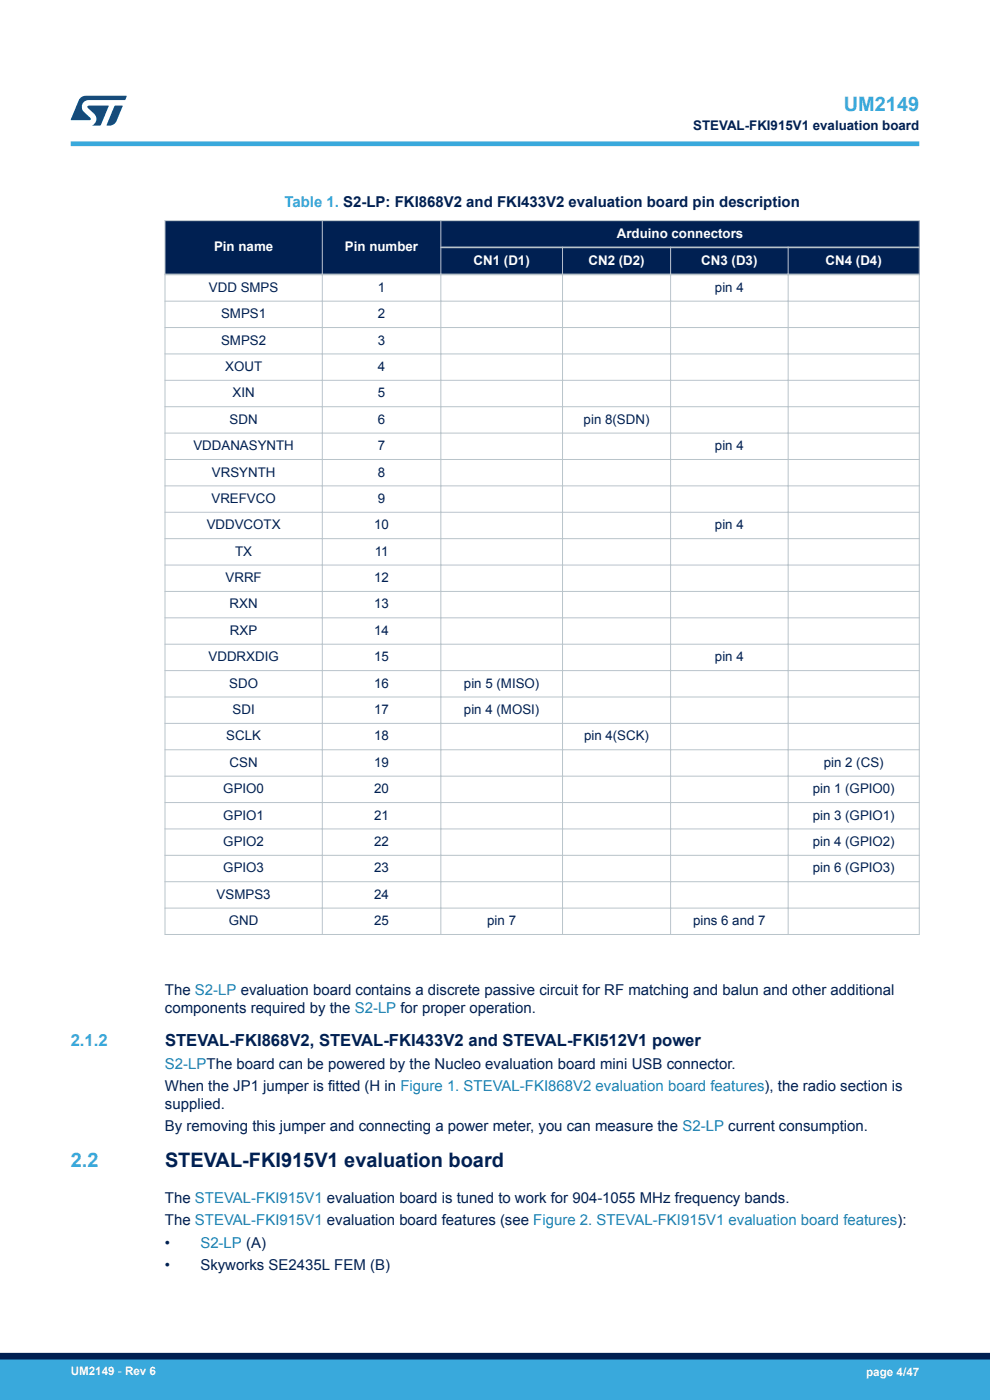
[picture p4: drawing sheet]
<svg xmlns="http://www.w3.org/2000/svg" width="210mm" height="297mm" viewBox="0 0 210 297" stroke-linecap="round" stroke-linejoin="round" font-family="sans-serif">
<defs><g id="words">
<g font-size="4.2" fill="#39a9dc">
<text x="179" y="23.5">UM2149</text>
<text x="15" y="247.5">2.2</text>
</g>
<text font-size="4.2" fill="#002052" x="35" y="247.5">STEVAL-FKI915V1 evaluation board</text>
<text font-size="3.5" fill="#39a9dc" x="15" y="221.8">2.1.2</text>
<text font-size="3.5" fill="#002052" x="35" y="221.8">STEVAL-FKI868V2, STEVAL-FKI433V2 and STEVAL-FKI512V1 power</text>
<text font-size="3.2" fill="#39a9dc" x="60.3" y="43.8">Table 1. S2-LP: FKI868V2 and FKI433V2 evaluation board pin description</text>
<g font-size="3.2" fill="#002052">
<text x="35" y="211.1">The S2-LP evaluation board contains a discrete passive circuit for RF matching and balun and other additional</text>
<text x="35" y="214.9">components required by the S2-LP for proper operation.</text>
<text x="35" y="231.4">When the JP1 jumper is fitted (H in Figure 1. STEVAL-FKI868V2 evaluation board features), the radio section is</text>
<text x="35" y="235.2">supplied.</text>
<text x="35" y="240">By removing this jumper and connecting a power meter, you can measure the S2-LP current consumption.</text>
<text x="35" y="255.2">The STEVAL-FKI915V1 evaluation board is tuned to work for 904-1055 MHz frequency bands.</text>
<text x="35" y="260">The STEVAL-FKI915V1 evaluation board features (see Figure 2. STEVAL-FKI915V1 evaluation board features):</text>
<text x="35" y="264.7">•</text>
<text x="35" y="269.4">•</text>
<text x="42.5" y="269.4">Skyworks SE2435L FEM (B)</text>
</g>
<g font-size="3.2" fill="#1f81af">
<text x="35" y="226.7">S2-LPThe board can be powered by the Nucleo evaluation board mini USB connector.</text>
<text x="42.5" y="264.7">S2-LP (A)</text>
</g>
<g font-size="2.8" fill="#002052">
<text x="147.1" y="27.5">STEVAL-FKI915V1 evaluation board</text>
<text x="44.3" y="61.9">VDD SMPS</text>
<text x="80.2" y="61.9">1</text>
<text x="151.7" y="61.9">pin 4</text>
<text x="46.9" y="67.5">SMPS1</text>
<text x="80.2" y="67.5">2</text>
<text x="46.9" y="73.1">SMPS2</text>
<text x="80.2" y="73.1">3</text>
<text x="47.8" y="78.7">XOUT</text>
<text x="80.2" y="78.7">4</text>
<text x="48.7" y="89.9">SDN</text>
<text x="49.3" y="84.3">XIN</text>
<text x="80.2" y="84.3">5</text>
<text x="80.2" y="89.9">6</text>
<text x="123.8" y="89.9">pin 8(SDN)</text>
<text x="41" y="95.5">VDDANASYNTH</text>
<text x="80.2" y="95.5">7</text>
<text x="151.7" y="95.5">pin 4</text>
<text x="44.9" y="101.1">VRSYNTH</text>
<text x="80.2" y="101.1">8</text>
<text x="44.9" y="106.7">VREFVCO</text>
<text x="80.2" y="106.7">9</text>
<text x="43.8" y="112.3">VDDVCOTX</text>
<text x="79.4" y="112.3">10</text>
<text x="151.7" y="112.3">pin 4</text>
<text x="49.9" y="117.9">TX</text>
<text x="79.5" y="117.9">11</text>
<text x="47.8" y="123.5">VRRF</text>
<text x="79.4" y="123.5">12</text>
<text x="48.7" y="129.1">RXN</text>
<text x="79.4" y="129.1">13</text>
<text x="48.8" y="134.7">RXP</text>
<text x="79.4" y="134.7">14</text>
<text x="44.2" y="140.3">VDDRXDIG</text>
<text x="79.4" y="140.3">15</text>
<text x="151.7" y="140.3">pin 4</text>
<text x="48.6" y="145.9">SDO</text>
<text x="79.4" y="145.9">16</text>
<text x="98.4" y="145.9">pin 5 (MISO)</text>
<text x="49.3" y="151.5">SDI</text>
<text x="79.4" y="151.5">17</text>
<text x="98.4" y="151.5">pin 4 (MOSI)</text>
<text x="48" y="157.1">SCLK</text>
<text x="79.4" y="157.1">18</text>
<text x="123.9" y="157.1">pin 4(SCK)</text>
<text x="48.7" y="162.7">CSN</text>
<text x="79.4" y="162.7">19</text>
<text x="174.7" y="162.7">pin 2 (CS)</text>
<text x="47.4" y="168.3">GPIO0</text>
<text x="47.4" y="173.9">GPIO1</text>
<text x="79.4" y="168.3">20</text>
<text x="79.4" y="173.9">21</text>
<text x="172.4" y="168.3">pin 1 (GPIO0)</text>
<text x="172.4" y="173.9">pin 3 (GPIO1)</text>
<text x="47.4" y="179.5">GPIO2</text>
<text x="79.4" y="179.5">22</text>
<text x="172.4" y="179.5">pin 4 (GPIO2)</text>
<text x="47.4" y="185.1">GPIO3</text>
<text x="79.4" y="185.1">23</text>
<text x="172.4" y="185.1">pin 6 (GPIO3)</text>
<text x="46" y="190.7">VSMPS3</text>
<text x="79.4" y="190.7">24</text>
<text x="48.5" y="196.3">GND</text>
<text x="79.4" y="196.3">25</text>
<text x="103.4" y="196.3">pin 7</text>
<text x="147" y="196.3">pins 6 and 7</text>
</g>
<g font-size="2.8" fill="#fff">
<text x="45.4" y="53.3">Pin name</text>
<text x="73.2" y="53.3">Pin number</text>
<text x="130.8" y="50.4">Arduino connectors</text>
<text x="100.5" y="56.2">CN1 (D1)</text>
<text x="124.8" y="56.2">CN2 (D2)</text>
<text x="148.8" y="56.2">CN3 (D3)</text>
<text x="175.1" y="56.2">CN4 (D4)</text>
</g>
<g font-size="2.5" fill="#fff">
<text x="15" y="291.6">UM2149 - Rev 6</text>
<text x="183.7" y="291.9">page 4/47</text>
</g>
</g></defs>
<g fill="#002052">
<path d="M35 46.8h160v11.4h-160z" fill-rule="evenodd"/>
<path d="M35 46.8h160v5.7h-160z" fill-rule="evenodd"/>
<path d="M35 52.5h160v5.7h-160z" fill-rule="evenodd"/>
<path d="M35.1 46.9h33.2v11.1h-33.2z" fill-rule="evenodd"/>
<path d="M68.5 46.9h24.9v11.1h-24.9z" fill-rule="evenodd"/>
</g>
<g fill="none" stroke="#b9c4ca" stroke-width=".21">
<path d="M34.9 46.8h160.2M35 46.7v151.7M68.4 46.7v151.7M93.5 46.7v151.7M119.3 52.3v146.1M142.2 52.3v146.1M167.2 52.3v146.1M195 46.7v151.7M34.9 63.9h160.2M34.9 69.5h160.2M34.9 75.1h160.2M34.9 80.7h160.2"/>
<path d="M34.9 86.3h160.2M34.9 91.9h160.2M34.9 97.5h160.2M34.9 103.1h160.2M34.9 108.7h160.2M34.9 114.3h160.2M34.9 119.9h160.2M34.9 125.5h160.2M34.9 131.1h160.2M34.9 136.7h160.2M34.9 142.3h160.2M34.9 147.9h160.2"/>
<path d="M34.9 153.5h160.2M34.9 159.1h160.2M34.9 164.7h160.2M34.9 170.3h160.2M34.9 175.9h160.2M34.9 198.2h160.2M34.9 181.5h160.2M34.9 187.1h160.2M34.9 192.6h160.2"/>
</g>
<path d="M93.4 52.5h101.7M195.1 58.2h-160.2" fill="none" stroke="#b9c4ca" stroke-width=".35"/>
<path d="M15 30.5h180" fill="none" stroke="#39a9dc" stroke-width="1"/>
<g fill="#005288">
<path d="M17.1 20.7l1.1-.4 8.7 .1-.4 .8h-7.6a1.45 1.45 0 0 0-1.4 .9 1.45 1.45 0 0 0 .2 1.6l1.5 1.3v.4l-4.2 .1 1.7-4.2z"/>
<path d="M24.3 22.4l1.7 .1-1.3 3.2a1.6 1.6 0 0 1-1.5 .9l-.6-.1z"/>
<path d="M18.6 22.5h4.5l-1.8 4.1h-1.7a1.54 1.54 0 0 0 .4-2.4l-1.4-1.3z"/>
</g>
<g fill="#39a9dc">
<path d="M0 288.4h210v8.6h-210z" fill-rule="evenodd"/>
<path d="M-.1 288.4h210.2v4.4h-210.2z" fill-rule="evenodd"/>
</g>
<path d="M0 287.7h210" fill="none" stroke="#002052" stroke-width="1.4"/>
<use href="#words"/>
</svg>
